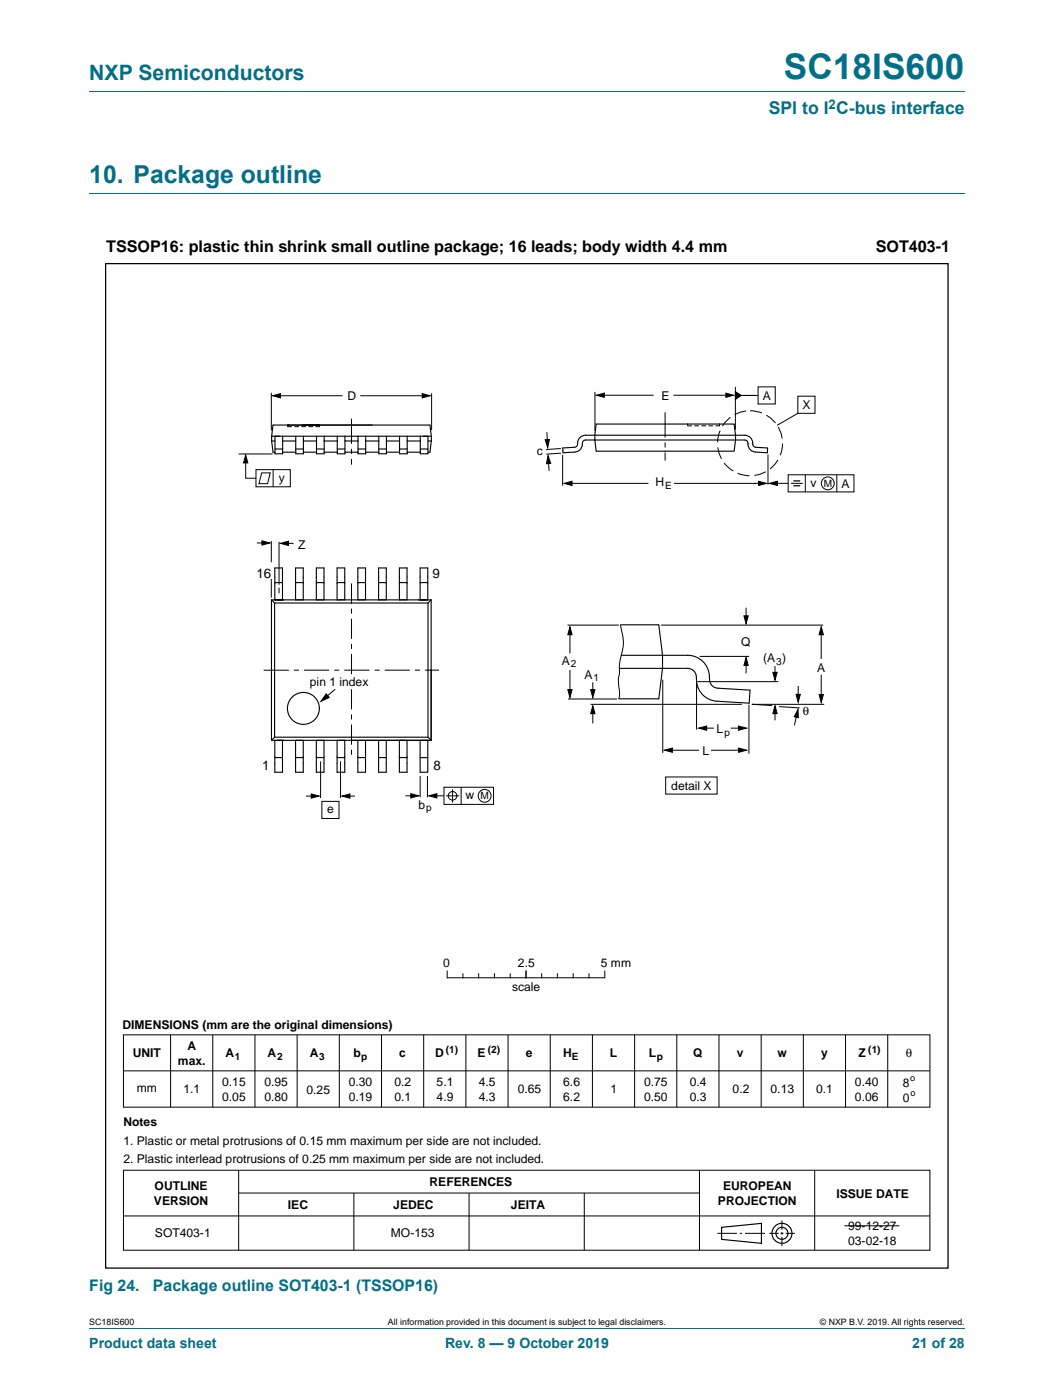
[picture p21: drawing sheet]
<svg xmlns="http://www.w3.org/2000/svg" width="210mm" height="279mm" viewBox="0 0 210 279" stroke-linecap="round" stroke-linejoin="round" font-family="sans-serif">
<defs><g id="words">
<text font-size="7" fill="#007088" x="156.4" y="15.8">SC18IS600</text>
<text font-size="4.9" fill="#007088" x="17.8" y="36.6">10. Package outline</text>
<text font-size="4.2" fill="#007088" x="17.8" y="16">NXP Semiconductors</text>
<text font-size="3.5" fill="#007088" x="153.3" y="22.8">SPI to I C-bus interface</text>
<g font-size="3.2">
<text x="21.2" y="50.2">TSSOP16: plastic thin shrink small outline package; 16 leads; body width 4.4 mm</text>
<text x="174.7" y="50.3">SOT403-1</text>
</g>
<g font-size="3.2" fill="#007088">
<text x="17.8" y="257.7">Fig 24.</text>
<text x="30.5" y="257.7">Package outline SOT403-1 (TSSOP16)</text>
</g>
<g font-size="2.8" fill="#007088">
<text x="17.8" y="269.1">Product data sheet</text>
<text x="88.8" y="269.1">Rev. 8 — 9 October 2019</text>
<text x="181.9" y="269.1">21 of 28</text>
</g>
<g font-size="2.7">
<text x="51.2" y="115.3">16</text>
<text x="86.2" y="115.3">9</text>
<text x="52.3" y="153.6">1</text>
<text x="86.5" y="153.6">8</text>
</g>
<text font-size="2.6" fill="#007088" x="165.3" y="21.7">2</text>
<g font-size="2.4">
<text x="69.3" y="79.8">D</text>
<text x="132" y="79.8">E</text>
<text x="152.1" y="79.8">A</text>
<text x="160.1" y="81.7">X</text>
<text x="107.1" y="90.8">c</text>
<text x="55.7" y="96.2">y</text>
<text x="130.8" y="97.1">H</text>
<text x="161.7" y="97.2">v</text>
<text x="167.8" y="97.4">A</text>
<text x="59.5" y="109.5">Z</text>
<text x="147.9" y="128.9">Q</text>
<text x="61.8" y="136.9">pin 1 index</text>
<text x="112.1" y="132.7">A</text>
<text x="116.6" y="135.5">A</text>
<text x="152.2" y="132.2">(A )</text>
<text x="163" y="134">A</text>
<text x="160.2" y="142.8">θ</text>
<text x="142.9" y="146.3">L</text>
<text x="140.2" y="150.6">L</text>
<text x="83.5" y="161.4">b</text>
<text x="92.9" y="159.5">w</text>
<text x="133.9" y="157.6">detail X</text>
<text x="65.2" y="162.3">e</text>
<text x="88.4" y="193.1">0</text>
<text x="102.2" y="197.8">scale</text>
<text x="103.3" y="193.1">2.5</text>
<text x="119.9" y="193.1">5 mm</text>
<text x="24.4" y="205.4">DIMENSIONS (mm are the original dimensions)</text>
<text x="37.4" y="209.5">A</text>
<text x="26.5" y="211">UNIT</text>
<text x="35.5" y="212.5">max.</text>
<text x="45" y="211">A</text>
<text x="53.4" y="211">A</text>
<text x="61.8" y="211">A</text>
<text x="70.5" y="211">b</text>
<text x="79.7" y="211">c</text>
<text x="86.8" y="211">D</text>
<text x="95.3" y="211">E</text>
<text x="104.9" y="211">e</text>
<text x="112.3" y="211">H</text>
<text x="121.7" y="211">L</text>
<text x="129.4" y="211">L</text>
<text x="138.3" y="211">Q</text>
<text x="147" y="211">v</text>
<text x="155.1" y="211">w</text>
<text x="163.8" y="211">y</text>
<text x="171.2" y="211">Z</text>
<text x="180.7" y="211">θ</text>
<text x="27.3" y="218">mm</text>
<text x="36.6" y="218.1">1.1</text>
<text x="44.3" y="216.7">0.15</text>
<text x="44.3" y="219.7">0.05</text>
<text x="52.7" y="216.7">0.95</text>
<text x="52.7" y="219.7">0.80</text>
<text x="61.2" y="218.2">0.25</text>
<text x="69.6" y="216.7">0.30</text>
<text x="69.6" y="219.7">0.19</text>
<text x="78.7" y="216.7">0.2</text>
<text x="78.7" y="219.7">0.1</text>
<text x="87.1" y="216.7">5.1</text>
<text x="87.1" y="219.7">4.9</text>
<text x="95.5" y="216.7">4.5</text>
<text x="95.5" y="219.7">4.3</text>
<text x="103.3" y="218.2">0.65</text>
<text x="112.4" y="216.7">6.6</text>
<text x="112.4" y="219.7">6.2</text>
<text x="121.8" y="218.2">1</text>
<text x="128.5" y="216.7">0.75</text>
<text x="128.5" y="219.7">0.50</text>
<text x="137.6" y="216.7">0.4</text>
<text x="137.6" y="219.7">0.3</text>
<text x="146.2" y="218.2">0.2</text>
<text x="153.7" y="218.2">0.13</text>
<text x="162.8" y="218.2">0.1</text>
<text x="170.5" y="216.7">0.40</text>
<text x="170.5" y="219.7">0.06</text>
<text x="180.1" y="216.9">8</text>
<text x="180.1" y="219.9">0</text>
<text x="24.6" y="224.8">Notes</text>
<text x="24.6" y="228.4">1. Plastic or metal protrusions of 0.15 mm maximum per side are not included.</text>
<text x="24.6" y="232">2. Plastic interlead protrusions of 0.25 mm maximum per side are not included.</text>
<text x="30.8" y="237.5">OUTLINE</text>
<text x="85.7" y="236.8">REFERENCES</text>
<text x="144.2" y="237.5">EUROPEAN</text>
<text x="166.8" y="239">ISSUE DATE</text>
<text x="30.7" y="240.4">VERSION</text>
<text x="57.4" y="241.4">IEC</text>
<text x="78.5" y="241.4">JEDEC</text>
<text x="101.9" y="241.4">JEITA</text>
<text x="143.2" y="240.4">PROJECTION</text>
<text x="169.2" y="245.4">99-12-27</text>
<text x="30.9" y="247">SOT403-1</text>
<text x="78" y="247">MO-153</text>
<text x="169.2" y="248.4">03-02-18</text>
</g>
<g font-size="2">
<text x="132.7" y="97.6">E</text>
<text x="164.3" y="97.2">M</text>
<text x="113.9" y="133.2">2</text>
<text x="118.4" y="136">1</text>
<text x="154.8" y="132.7">3</text>
<text x="144.5" y="146.8">p</text>
<text x="85" y="161.9">p</text>
<text x="95.9" y="159.5">M</text>
<text x="46.9" y="211.5">1</text>
<text x="55.3" y="211.5">2</text>
<text x="63.7" y="211.5">3</text>
<text x="72.1" y="211.5">p</text>
<text x="88.9" y="210.1">(1)</text>
<text x="97.3" y="210.1">(2)</text>
<text x="114.1" y="211.5">E</text>
<text x="131" y="211.5">p</text>
<text x="173.2" y="210.1">(1)</text>
</g>
<g font-size="1.8">
<text x="181.6" y="215.7">o</text>
<text x="181.6" y="218.6">o</text>
<text x="17.8" y="264.5">SC18IS600</text>
<text x="77.4" y="264.5">All information provided in this document is subject to legal disclaimers.</text>
<text x="163.6" y="264.5">© NXP B.V. 2019. All rights reserved.</text>
</g>
</g></defs>
<path d="M17.8 18.2h174.6M17.8 38.6h174.6M17.8 265.1h174.6" fill="none" stroke="#007088" stroke-width=".2"/>
<g fill="none" stroke="#000" stroke-width=".2">
<path d="M54.1 78.4v7.5M55.3 79h13M71.9 79h13.1M86.1 78.5v7.3M118.7 78.2v7.8M119.7 78.9h10.7M134.4 78.9h11.2M146.7 77.2v8.6M147.3 78.9h3.9M151.2 77.2h3.5v3.4h-3.5zM159.2 79.1h3.4v3.4h-3.4zM47.6 90.6h6.8"/>
<path d="M49 91.4v4h2.1M51.1 93.7h6.8v3.5h-6.8zM52.2 94.4h1.7l-.5 2.1h-1.7zM54.5 93.7v3.5M57.4 84.8v.3M63.7 84.8v.3M109.1 86.2l.1 2.6M109.4 91.5l.1 2.5M111.9 89.5l-2.9 .2M111.9 90.4l-2.9 .2M112.2 90.8v6.1M113.3 96.5h16.1"/>
<path d="M134.5 96.5h17.4M137.2 84.6v.3M143.5 84.6v.3M153.2 90.7v6M154.4 96.5h2.8M157.2 94.8h13.2v3.4h-13.2zM157.8 96.5h2.4M159.2 82.5l-4.2 2.4M160.6 94.8v3.4M166.9 94.8v3.4M51.2 108.4h2M54.1 108v4.2"/>
<path d="M54.1 115.6v3.7M55.7 108.2v8.5M55.7 117.3v1.1M56.5 108.4h2M66.9 137.6l-2.5 2M113.2 124.8h10.2M113.3 139.5h9.8M113.7 125.7v4.7M113.7 133.7v4.8M118.3 136.2v2.5M123.8 124.7a10 10 0 0 1 0 6.8l-.2 1.3v1.3a8.1 8.1 0 0 0 0 4.1l-.2 1.3M131.9 124.8h32.3"/>
<path d="M132.2 135.7v14.6M138.9 136v9.6M139.1 136h16.1M139.6 131h9.8M148.8 121.3v2.4M148.8 132v2.4M154.6 132.9v1.9M159.2 136.9v2.5M163.8 126.1v5.4M163.8 134.6v4.6M61 158.9h1.9M64 151.9v7.4"/>
<path d="M64.2 159.9h3.4v3.4h-3.4zM67.9 151.9v7.4M69 158.9h1.8M80.9 158.8h1.8M83.8 154.9v4.2M85.3 154.9v4.2M86.4 158.8h2.2M88.6 157.1h9.9v3.4h-9.9zM89 158.8h2.6M90.3 157.5v2.7M92 157.1v3.4M117.8 140.6h30.2"/>
<path d="M118.3 141.8v2.6M132.8 155.1h10.3v3.4h-10.3zM133.2 149.7h6.2M140.3 145.3h2.1M141.8 149.7h6.3M145.8 145.3h2M149.4 140.6v9.8M150 140.6l4 .2M150 140.6h14.4M154.6 141.8v2M155.4 141l4.1 .3M159 142.2l-.5 2.6"/>
<path d="M89.2 193.8v1.3M89.3 195.1h31.2M92.3 194.3v.8M95.5 194.3v.8M98.6 194.3v.8M101.8 194.3v.8M104.9 193.8v1.3M108.1 194.3v.8M111.2 194.3v.8M114.3 194.3v.8M117.5 194.3v.8M120.6 193.8v1.3"/>
<path d="M24.6 206.5h160.9v14.5h-160.9zM24.7 213.7h160.8M34 206.5v14.5M42.4 206.5v14.5M50.9 206.5v14.5M59.3 206.5v14.5M67.7 206.5v14.5M76.1 206.5v14.5M84.5 206.5v14.5M92.9 206.5v14.5M101.3 206.5v14.5M109.8 206.5v14.5"/>
<path d="M118.2 206.5v14.5M126.6 206.5v14.5M135 206.5v14.5M143.4 206.5v14.5M151.8 206.5v14.5M160.3 206.5v14.5M168.7 206.5v14.5M177.1 206.5v14.5M24.6 233.5h160.9v16h-160.9zM47.6 233.6v15.9M47.6 238.1h91.9M70.6 238.1v11.4"/>
<path d="M93.6 238.1v11.4M116.6 238.1v11.4M139.5 233.6v15.9M162.5 233.6v15.9M24.6 242.7h160.9M143.1 246.1h3.9M147.6 246.1h.4M148.6 246.1h4M153.5 246.1h1.8M155.7 246.1h.6M156 243.6v1.8M156 245.9v.5"/>
<path d="M156 246.8v1.9M156.7 246.1h1.9M168.4 244.6h11"/>
<circle cx="165.1" cy="96.5" r="1.28"/>
<circle cx="90.3" cy="158.8" r=".86"/>
<circle cx="96.7" cy="158.8" r="1.28"/>
</g>
<g fill="none" stroke="#000" stroke-width=".23">
<path d="M143.9 244.9l8-.7v3.9l-8-.8z"/>
<circle cx="156" cy="246.1" r="1.99"/>
<circle cx="156" cy="246.1" r="1.2"/>
</g>
<g fill="#000" stroke="#000" stroke-width=".2">
<path d="M54.4 79l1.6-.4v.8zM84.2 78.6l1.6 .4-1.6 .4zM119 78.9l1.6-.4v.8zM144.8 78.5l1.5 .4-1.5 .4zM146.7 78.2l1.2 .7-1.2 .8zM49 90.8l.4 1.6h-.8zM108.7 87.8l.9-.1-.3 1.6zM109.3 90.9l.6 1.6h-.9zM112.5 96.5l1.6-.5v.9zM151.3 96l1.6 .5-1.6 .4zM153.5 96.5l1.6-.5v.9zM52.3 107.9l1.5 .5-1.5 .4z"/>
<path d="M55.9 108.4l1.6-.4v.9zM65.1 138.5l.6 .7-1.7 .7zM113.7 125.1l.4 1.6h-.8zM113.3 137.6h.8l-.4 1.6zM117.8 137.6h.9l-.4 1.6zM148.8 131.2l.5 1.6h-.9zM148.4 122.9h.9l-.5 1.6zM154.2 134.2h.8l-.4 1.6zM158.8 138.6h.9l-.5 1.6zM163.8 125.1l.4 1.6h-.8zM163.4 138.6h.8l-.4 1.6zM62.1 158.4l1.6 .5-1.6 .4z"/>
<path d="M68.2 158.9l1.6-.5v.9zM81.9 158.4l1.6 .4-1.6 .4zM85.6 158.8l1.5-.4v.8zM118.3 140.9l.4 1.5h-.9zM132.5 149.7l1.6-.4v.8zM139.4 145.3l1.6-.4v.8zM147.3 144.9l1.6 .4-1.6 .4zM147.3 149.3l1.6 .4-1.6 .4zM154.6 140.8l.4 1.6h-.8zM159.2 141.6l.1 1.6-.9-.2z"/>
</g>
<path d="M70.1 83.5v9.2M132.7 82.3v9.6M52.6 133.8l35-.1" fill="none" stroke="#000" stroke-width=".2" stroke-dasharray="5 1 1 1" stroke-linecap="butt"/>
<path d="M70.1 116.4v34.8" fill="none" stroke="#000" stroke-width=".2" stroke-dasharray="4 1 1 1" stroke-linecap="butt"/>
<path d="M158.3 96h1.3M158.3 96.9h1.3" fill="none" stroke="#000" stroke-width=".24"/>
<circle cx="149.6" cy="88.5" r="6.5" fill="none" stroke="#000" stroke-width=".2" stroke-dasharray="2.4 1" stroke-linecap="butt"/>
<path d="M21.1 52.6h168v200.5h-168z" fill="none" stroke="#000" stroke-width=".25"/>
<g fill="none" stroke="#000" stroke-width=".22">
<path d="M54.2 88l.3 2.2h.4M54.2 88h.7M54.2 87.1v.9M54.9 89.6h1.5M55.8 87.1h-1.6l.3-2.3h31.3l.2 2.3M56.4 90.2h2.6M56.4 88h2.6M59 87.1v3.5h1.5v-3.5M59 89.6h1.5M60.5 90.2h2.6M60.5 88h2.6M63.1 87.1v3.5h1.6v-3.5"/>
<path d="M63.1 89.6h1.6M64.7 90.2h2.6M64.7 88h2.6M67.3 87.1v3.5h1.5v-.4M67.3 89.6h1.5M68.8 88v2.2h2.6M68.8 87.1v.9h2.6M71.4 89.6h1.5M71.4 87.1v3.5h1.5v-3.5M72.9 90.2h2.7M72.9 88h2.7M75.6 89.6h1.5"/>
<path d="M75.6 87.1v3.5h1.5v-3.5M77.1 90.2h2.6M77.1 88h2.6M79.7 89.6h1.5M79.7 87.1v3.5h1.5v-3.5M81.2 90.2h2.6M81.2 88h2.6M83.8 89.6h1.6M85.4 88h.6M85.4 87.1v3.5h-1.6v-3.5M86 87.1h-31.1v3.5h1.5v-3.5M86 88l-.2 2.2h-.4"/>
<path d="M86 87.1v.9M112.3 89.4l2.3-.1a.7 .7 0 0 0 .6-.9 1.59 1.59 0 0 1 1.6-1.5h31.8a1.76 1.76 0 0 1 1.6 2l.6 .4 2.3 .1v1l-2.4-.2a1.77 1.77 0 0 1-1.6-2l-.5-.4h-31.8a.7 .7 0 0 0-.6 .9 1.58 1.58 0 0 1-1.5 1.5l-2.4 .2zM118.9 84.6h27.6l.2 3.2-.2 2.2h-27.6l-.2-3.1zM54.2 119.7v28M54.2 119.7l.6 .6M54.8 119.7v-6.4h1.6v6.4M54.8 116.3h1.6M59 119.7v-6.4h1.5v6.4M59 116.3h1.5M63.1 119.7v-6.4h1.5v6.4M63.1 116.3h1.5M67.2 119.7v-6.4h1.6v6.4"/>
<path d="M67.2 116.3h1.6M71.4 113.3h1.5v6.4h-1.5zM71.4 116.3h1.5M75.5 113.3h1.6v6.4h-1.6zM75.5 116.3h1.6M79.7 113.3h1.5v6.4h-1.5zM79.7 116.3h1.5M83.8 113.3h1.5v6.4h-1.5zM83.8 116.3h1.5M86 119.7l-.6 .6M86 119.7h-31.8M86 119.7v28h-31.8"/>
<path d="M85.4 120.3h-30.6v26.8M85.4 120.3v26.8M123.8 124.7h7.6l.8 6.1v2.6l-.8 6.1h-8M123.9 130.8h13.3a4.5 4.5 0 0 1 4.4 5.1 1.72 1.72 0 0 0 1.6 1.4l6.4 .4-.2 2.6-6.4-.4a4.4 4.4 0 0 1-4.1-4.9 1.73 1.73 0 0 0-1.7-1.6h-13.6M54.8 147.1l-.6 .6M54.8 147.7h1.6v6.4h-1.6zM54.8 151.2h1.6M59 147.7h1.5v6.4h-1.5zM59 151.2h1.5M63.1 147.7h1.5v6.4h-1.5zM63.1 151.2h1.5M67.2 147.7h1.6v6.4h-1.6z"/>
<path d="M67.2 151.2h1.6M71.4 151.2h1.5M72.9 147.7v6.4h-1.5v-6.4M75.5 151.2h1.6M77.1 147.7v6.4h-1.6v-6.4M79.7 151.2h1.5M79.7 147.7v6.4h1.5v-6.4M83.8 151.2h1.5M83.8 147.7v6.4h1.5v-6.4M85.4 147.1h-30.6M85.4 147.1l.6 .6h-15.9"/>
<circle cx="60.5" cy="141.4" r="3.2"/>
</g>
<path d="M57.4 85.1h6.3M137.2 85h6.3" fill="none" stroke="#000" stroke-width=".2" stroke-dasharray=".8 .6"/>
<path d="M69.7 134.8h.8v2.5h-.8z" fill="#fff" stroke="#fff" stroke-width=".2"/>
<use href="#words"/>
</svg>
